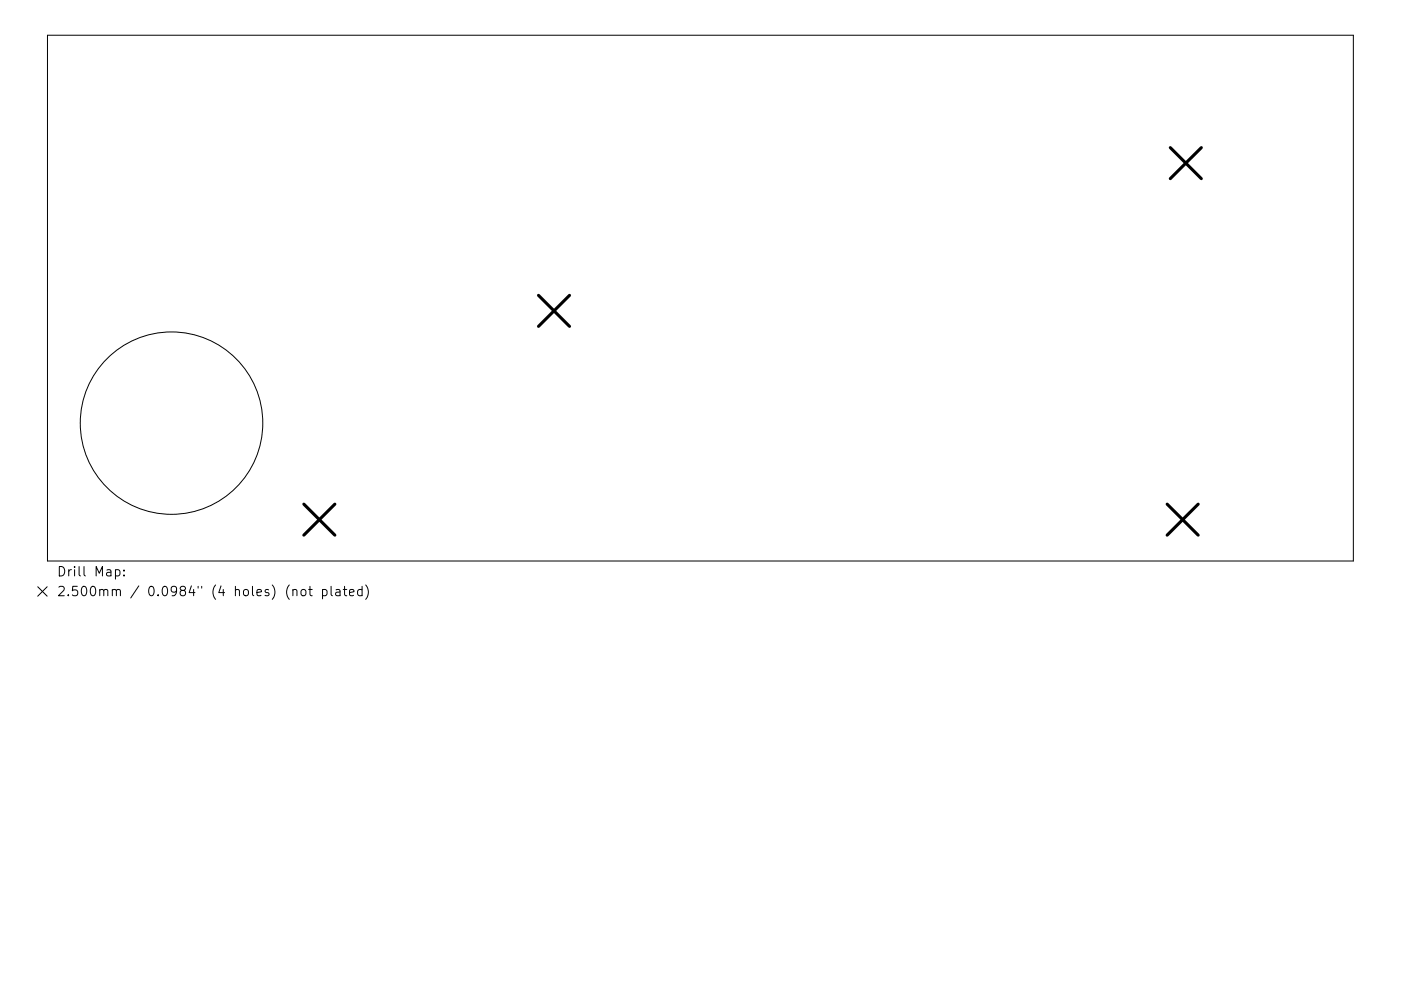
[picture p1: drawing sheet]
<svg xmlns="http://www.w3.org/2000/svg" width="297mm" height="210mm" viewBox="0 0 297 210" stroke-linecap="round" stroke-linejoin="round" font-family="sans-serif">
<defs><g id="words">
<g font-size="2.8">
<text x="12" y="122.3">Drill Map:</text>
<text x="12" y="126.5">2.500mm / 0.0984&quot; (4 holes) (not plated)</text>
</g>
</g></defs>
<g fill="none" stroke="#000" stroke-width=".21">
<path d="M10.1 7.5h276.8v111.5h-276.8zM8 124.5l2 2M10 124.5l-2 2M24.5 121l.6-.1 .3 .3v.6l-.2 .3h-.7M26.3 122v.2M26.3 121v.1M62.1 125.3a.5 .5 0 0 1 .9 0v1.1M63.9 125.3a.54 .54 0 0 1 .5-.2 .54 .54 0 0 1 .5 .3v.6a.54 .54 0 0 1-.6 .4 .54 .54 0 0 1-.5-.4zM65.4 125.1h.8M65.7 124.4v1.7l.1 .2 .4 .1M68.4 125.2l.6-.1 .3 .3v.6l-.2 .3h-.7M68.4 125.1v2"/>
<path d="M70.2 124.4v1.7l.3 .3M71.2 125.2h.8l.1 1.2M72.1 125.5l-.7 .1a.39 .39 0 0 0-.3 .4 .39 .39 0 0 0 .3 .4l.7-.1M72.8 125.1h.7M73.1 124.4v1.7v.2l.4 .1M74.1 125.7l1-.2-.1-.3-.6-.1-.3 .2 .1 1h.8M76.8 125.2l-.6-.1-.4 .3v.6l.2 .3h.8M76.8 124.4v2M77.5 124.1a2.29 2.29 0 0 1 0 3.1"/>
<circle cx="36.4" cy="89.8" r="19.3"/>
</g>
<path d="M248.1 31.3l6.6 6.6M254.7 31.3l-6.6 6.6M114.2 62.7l6.6 6.5M120.8 62.7l-6.6 6.5M64.4 107l6.6 6.5M71 107l-6.6 6.5M247.5 107l6.5 6.5M254 107l-6.5 6.5" fill="none" stroke="#000" stroke-width=".66"/>
<use href="#words"/>
</svg>
